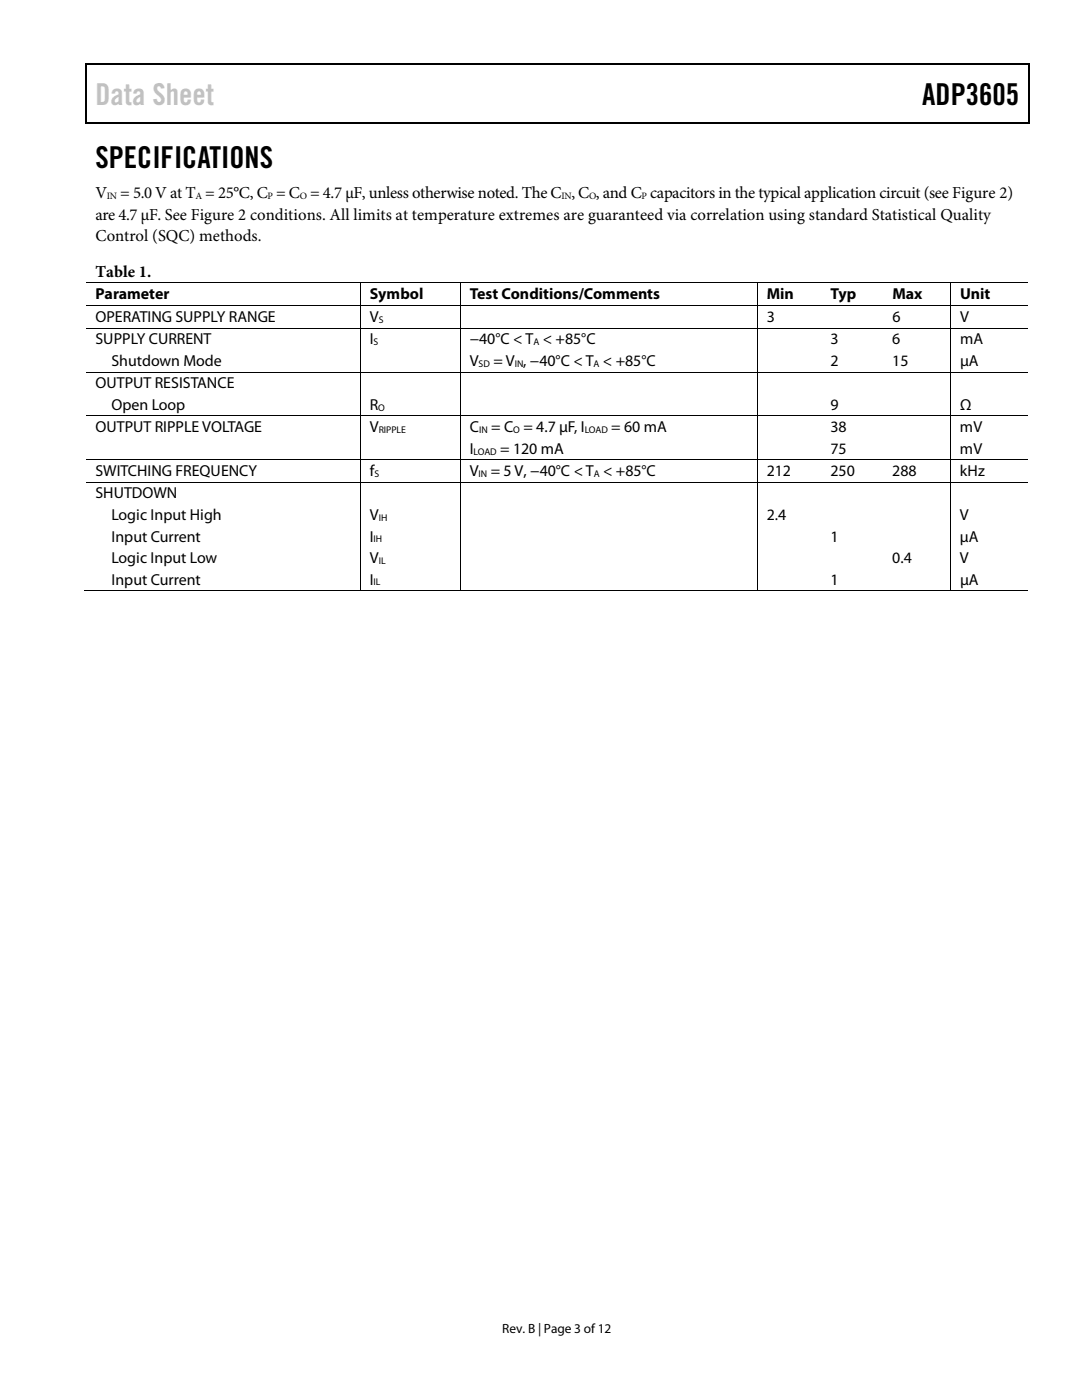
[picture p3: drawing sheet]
<svg xmlns="http://www.w3.org/2000/svg" width="216mm" height="279mm" viewBox="0 0 216 279" stroke-linecap="round" stroke-linejoin="round" font-family="sans-serif">
<defs><g id="words">
<text font-size="6" fill="#c1c1c1" x="19" y="20.9">Data Sheet</text>
<g font-size="6">
<text x="184" y="20.9">ADP3605</text>
<text x="19" y="33.6">SPECIFICATIONS</text>
</g>
<g font-size="3.3">
<text x="19" y="39.5">V</text>
<text x="24" y="39.5">= 5.0 V at T = 25°C, C = C = 4.7 µF, unless otherwise noted. The C , C , and C capacitors in the typical application circuit (see Figure 2)</text>
<text x="19" y="43.8">are 4.7 µF. See Figure 2 conditions. All limits at temperature extremes are guaranteed via correlation using standard Statistical Quality</text>
<text x="19" y="48.1">Control (SQC) methods.</text>
<text x="19" y="55.2">Table 1.</text>
</g>
<g font-size="3.2">
<text x="19" y="59.7">Parameter</text>
<text x="73.8" y="59.7">Symbol</text>
<text x="93.7" y="59.7">Test Conditions/Comments</text>
<text x="153" y="59.7">Min</text>
<text x="165.7" y="59.7">Typ</text>
<text x="178.1" y="59.7">Max</text>
<text x="191.6" y="59.7">Unit</text>
<text x="19" y="64.2">OPERATING SUPPLY RANGE</text>
<text x="73.8" y="64.2">V</text>
<text x="153" y="64.2">3</text>
<text x="178.1" y="64.2">6</text>
<text x="191.6" y="64.2">V</text>
<text x="19" y="68.7">SUPPLY CURRENT</text>
<text x="73.8" y="68.7">I</text>
<text x="93.7" y="68.7">−40°C &lt; T &lt; +85°C</text>
<text x="165.7" y="68.7">3</text>
<text x="178.1" y="68.7">6</text>
<text x="191.6" y="68.7">mA</text>
<text x="19" y="77.5">OUTPUT RESISTANCE</text>
<text x="22.2" y="73">Shutdown Mode</text>
<text x="93.7" y="73">V</text>
<text x="98.5" y="73">= V , −40°C &lt; T &lt; +85°C</text>
<text x="165.7" y="73">2</text>
<text x="178.1" y="73">15</text>
<text x="191.6" y="73">µA</text>
<text x="22.2" y="81.8">Open Loop</text>
<text x="73.8" y="81.8">R</text>
<text x="165.7" y="81.8">9</text>
<text x="191.6" y="81.8">Ω</text>
<text x="19" y="86.2">OUTPUT RIPPLE VOLTAGE</text>
<text x="73.8" y="86.2">V</text>
<text x="93.7" y="86.2">C</text>
<text x="98" y="86.2">= C = 4.7 µF, I</text>
<text x="122" y="86.2">= 60 mA</text>
<text x="165.7" y="86.2">38</text>
<text x="191.6" y="86.2">mV</text>
<text x="19" y="95">SWITCHING FREQUENCY</text>
<text x="73.8" y="95">f</text>
<text x="93.7" y="95">V</text>
<text x="93.7" y="90.6">I</text>
<text x="97.9" y="95">= 5 V, −40°C &lt; T &lt; +85°C</text>
<text x="99.8" y="90.6">= 120 mA</text>
<text x="153" y="95">212</text>
<text x="165.7" y="95">250</text>
<text x="165.7" y="90.6">75</text>
<text x="178.1" y="95">288</text>
<text x="191.6" y="95">kHz</text>
<text x="191.6" y="90.6">mV</text>
<text x="19" y="99.5">SHUTDOWN</text>
<text x="22.2" y="103.8">Logic Input High</text>
<text x="73.8" y="103.8">V</text>
<text x="153" y="103.8">2.4</text>
<text x="191.6" y="103.8">V</text>
<text x="22.2" y="108.1">Input Current</text>
<text x="22.2" y="112.4">Logic Input Low</text>
<text x="73.8" y="108.1">I</text>
<text x="73.8" y="112.4">V</text>
<text x="165.7" y="108.1">1</text>
<text x="178.1" y="112.4">0.4</text>
<text x="191.6" y="112.4">V</text>
<text x="191.6" y="108.1">µA</text>
<text x="22.2" y="116.7">Input Current</text>
<text x="73.8" y="116.7">I</text>
<text x="165.7" y="116.7">1</text>
<text x="191.6" y="116.7">µA</text>
</g>
<text font-size="2.7" x="100.2" y="266">Rev. B | Page 3 of12</text>
<g font-size="1.9">
<text x="21.3" y="39.7">IN</text>
<text x="39" y="39.7">A</text>
<text x="53.4" y="39.7">P</text>
<text x="59.8" y="39.7">O</text>
<text x="112" y="39.7">IN</text>
<text x="117.6" y="39.7">O</text>
<text x="128" y="39.7">P</text>
<text x="75.6" y="64.4">S</text>
<text x="74.5" y="68.9">S</text>
<text x="106.4" y="68.9">A</text>
<text x="95.5" y="73.2">SD</text>
<text x="102.7" y="73.2">IN</text>
<text x="118.4" y="73.2">A</text>
<text x="75.5" y="82">O</text>
<text x="75.6" y="86.4">RIPPLE</text>
<text x="95.6" y="86.4">IN</text>
<text x="102.4" y="86.4">O</text>
<text x="116.7" y="86.4">LOAD</text>
<text x="74.7" y="95.2">S</text>
<text x="94.5" y="90.7">LOAD</text>
<text x="95.5" y="95.2">IN</text>
<text x="118.5" y="95.2">A</text>
<text x="75.6" y="104">IH</text>
<text x="74.5" y="108.2">IH</text>
<text x="75.6" y="112.6">IL</text>
<text x="74.5" y="116.8">IL</text>
</g>
</g></defs>
<g fill="#000">
<path d="M17 12.7h.3v1h-.3zM17 12.7h.3v.3h-.3zM82.7 12.7h.2v.3h-.2zM205.2 12.7h.2v1h-.2zM205.2 12.7h.2v.3h-.2zM17 24.4h.3v.2h-.3zM82.4 24.4h.3v.2h-.3zM205.2 24.4h.2v.2h-.2zM71.8 56.4h.2v.2h-.2zM91.7 56.4h.2v.2h-.2zM151 56.4h.2v.2h-.2zM163.8 56.4h.2v.2h-.2z"/>
<path d="M176.1 56.4h.2v.2h-.2zM189.6 56.4h.1v.2h-.1zM71.8 60.9h.2v.2h-.2zM71.8 65.4h.2v.2h-.2zM71.8 74.2h.2v.1h-.2zM91.7 60.9h.2v.2h-.2zM91.7 65.4h.2v.2h-.2zM91.7 74.2h.2v.1h-.2zM151 60.9h.2v.2h-.2zM151 65.4h.2v.2h-.2zM151 74.2h.2v.1h-.2zM163.8 60.9h.2v.2h-.2z"/>
<path d="M163.8 65.4h.2v.2h-.2zM163.8 74.2h.2v.1h-.2zM176.1 60.9h.2v.2h-.2zM176.1 65.4h.2v.2h-.2zM176.1 74.2h.2v.1h-.2zM189.6 60.9h.1v.2h-.1zM189.6 65.4h.1v.2h-.1zM189.6 74.2h.1v.1h-.1zM71.8 82.9h.2v.2h-.2zM71.8 91.7h.2v.2h-.2zM71.8 96.2h.2v.2h-.2zM91.7 82.9h.2v.2h-.2z"/>
<path d="M91.7 91.7h.2v.2h-.2zM91.7 96.2h.2v.2h-.2zM151 82.9h.2v.2h-.2zM151 91.7h.2v.2h-.2zM151 96.2h.2v.2h-.2zM163.8 82.9h.2v.2h-.2zM163.8 91.7h.2v.2h-.2zM163.8 96.2h.2v.2h-.2zM176.1 82.9h.2v.2h-.2zM176.1 91.7h.2v.2h-.2zM176.1 96.2h.2v.2h-.2zM189.6 82.9h.1v.2h-.1z"/>
<path d="M189.6 91.7h.1v.2h-.1zM189.6 96.2h.1v.2h-.1zM71.8 117.9h.2v.1h-.2zM91.7 117.9h.2v.1h-.2zM151 117.9h.2v.1h-.2zM163.6 117.9h.1v.1h-.1zM175.9 117.9h.2v.1h-.2zM189.6 117.9h.1v.1h-.1z"/>
</g>
<path d="M17.1 13.7v10.7M17.3 12.8h65.4M82.9 12.8h122.3M205.3 13.7v10.7M17.3 24.5h187.9" fill="none" stroke="#000" stroke-width=".25"/>
<g fill="none" stroke="#000" stroke-width=".2">
<path d="M17.1 56.5h54.7M71.9 56.6v4.3M72 56.5h19.7M91.8 56.6v4.3M91.9 56.5h59.1M151.1 56.6v4.3M151.2 56.5h12.6M164 56.5h12.1M176.3 56.5h13.3M189.7 56.6v4.3M189.7 56.5h15.4M17.1 61h54.7"/>
<path d="M17.1 65.5h54.7M17.1 74.3h54.7M71.9 61.1v4.3M71.9 65.6v8.6M71.9 74.3v8.6M72 61h19.7M72 65.5h19.7M72 74.3h19.7M91.8 61.1v4.3M91.8 65.6v8.6M91.8 74.3v8.6M91.9 61h59.1"/>
<path d="M91.9 65.5h59.1M91.9 74.3h59.1M151.1 61.1v4.3M151.1 65.6v8.6M151.1 74.3v8.6M151.2 61h12.6M151.2 65.5h12.6M151.2 74.3h12.6M164 61h12.1M164 65.5h12.1M164 74.3h12.1M176.3 61h13.3"/>
<path d="M176.3 65.5h13.3M176.3 74.3h13.3M189.7 61.1v4.3M189.7 65.6v8.6M189.7 74.3v8.6M189.7 61h15.4M189.7 65.5h15.4M189.7 74.3h15.4M17.1 83h54.7M17.1 91.8h54.7M17.1 96.3h54.7M71.9 83.1v8.6"/>
<path d="M71.9 91.9v4.3M71.9 96.4v21.5M72 83h19.7M72 91.8h19.7M72 96.3h19.7M91.8 83.1v8.6M91.8 91.9v4.3M91.8 96.4v21.5M91.9 83h59.1M91.9 91.8h59.1M91.9 96.3h59.1M151.1 83.1v8.6"/>
<path d="M151.1 91.9v4.3M151.1 96.4v21.5M151.2 83h12.6M151.2 91.8h12.6M151.2 96.3h12.6M164 83h12.1M164 91.8h12.1M164 96.3h12.1M176.3 83h13.3M176.3 91.8h13.3M176.3 96.3h13.3M189.7 83.1v8.6"/>
<path d="M189.7 91.9v4.3M189.7 96.4v21.5M189.7 83h15.4M189.7 91.8h15.4M189.7 96.3h15.4M16.9 117.9h54.9M72 117.9h19.7M91.9 117.9h59.1M151.2 117.9h38.4M189.7 117.9h15.4"/>
</g>
<use href="#words"/>
</svg>
